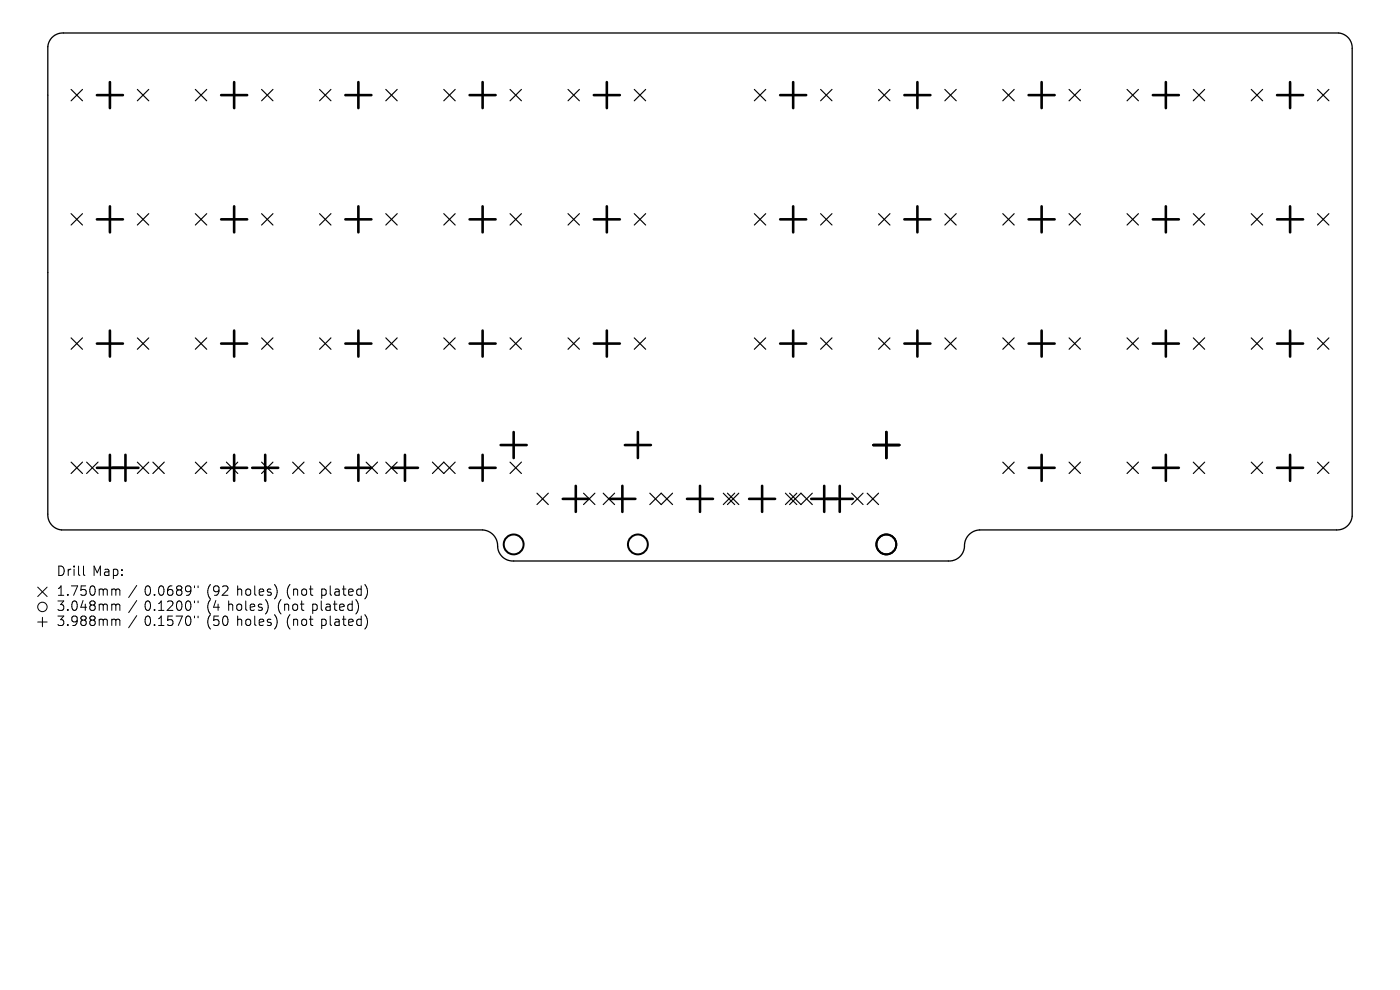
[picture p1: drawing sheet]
<svg xmlns="http://www.w3.org/2000/svg" width="297mm" height="210mm" viewBox="0 0 297 210" stroke-linecap="round" stroke-linejoin="round" font-family="sans-serif">
<defs><g id="words">
<g font-size="2.8">
<text x="12" y="122.6">Drill</text>
<text x="19.6" y="122.6">Map:</text>
<text x="12" y="126.8">1.750mm</text>
<text x="12" y="130">3.048mm</text>
<text x="30.6" y="126.8">0.0689&quot;</text>
<text x="30.6" y="130">0.1200&quot;</text>
<text x="43.9" y="126.8">(92</text>
<text x="43.9" y="130">(4</text>
<text x="48.4" y="130">holes)</text>
<text x="50.3" y="126.8">holes)</text>
<text x="59.1" y="130">(not</text>
<text x="61" y="126.8">(not</text>
<text x="66.5" y="130">plated)</text>
<text x="68.4" y="126.8">plated)</text>
<text x="12" y="133.2">3.988mm</text>
<text x="30.6" y="133.2">0.1570&quot;</text>
<text x="43.9" y="133.2">(50</text>
<text x="50.3" y="133.2">holes)</text>
<text x="61" y="133.2">(not</text>
<text x="68.4" y="133.2">plated)</text>
</g>
</g></defs>
<path d="M11 8l1-.7 1.3-.3h270.7a3.2 3.2 0 0 1 2.9 3.3v99.2a3.2 3.2 0 0 1-3.4 2.9h-75.7a3.5 3.5 0 0 0-3.2 4 3.2 3.2 0 0 1-3.4 2.6h-92.2a3.3 3.3 0 0 1-3.4-3.6 3.4 3.4 0 0 0-3.2-3h-89.4a3.2 3.2 0 0 1-2.9-3.3v-99.2l.2-.8z" fill="none" stroke="#000" stroke-width=".28"/>
<g fill="none" stroke="#000" stroke-width=".24">
<path d="M15.1 19l2.4 2.4M17.5 19l-2.4 2.4M29.1 19l2.5 2.4M31.6 19l-2.5 2.4M41.4 19l2.5 2.4M43.9 19l-2.5 2.4M55.5 19l2.4 2.4M57.9 19l-2.4 2.4M67.8 19l2.4 2.4M70.2 19l-2.4 2.4M81.8 19l2.5 2.4M84.3 19l-2.5 2.4"/>
<path d="M94.1 19l2.5 2.4M96.6 19l-2.5 2.4M108.2 19l2.4 2.4M110.6 19l-2.4 2.4M120.5 19l2.4 2.4M122.9 19l-2.4 2.4M134.6 19l2.4 2.4M137 19l-2.4 2.4M160 19l2.4 2.4M162.4 19l-2.4 2.4M174.1 19l2.4 2.4M176.5 19l-2.4 2.4"/>
<path d="M186.4 19l2.4 2.4M188.8 19l-2.4 2.4M200.4 19l2.5 2.4M202.9 19l-2.5 2.4M212.7 19l2.5 2.4M215.2 19l-2.5 2.4M226.8 19l2.4 2.4M229.2 19l-2.4 2.4M239.1 19l2.4 2.4M241.5 19l-2.4 2.4M253.1 19l2.5 2.4M255.6 19l-2.5 2.4"/>
<path d="M265.4 19l2.5 2.4M267.9 19l-2.5 2.4M279.5 19l2.4 2.4M281.9 19l-2.4 2.4M15.1 45.3l2.4 2.4M17.5 45.3l-2.4 2.4M29.1 45.3l2.5 2.4M31.6 45.3l-2.5 2.4M41.4 45.3l2.5 2.4M43.9 45.3l-2.5 2.4M55.5 45.3l2.4 2.4M57.9 45.3l-2.4 2.4"/>
<path d="M67.8 45.3l2.4 2.4M70.2 45.3l-2.4 2.4M81.8 45.3l2.5 2.4M84.3 45.3l-2.5 2.4M94.1 45.3l2.5 2.4M96.6 45.3l-2.5 2.4M108.2 45.3l2.4 2.4M110.6 45.3l-2.4 2.4M120.5 45.3l2.4 2.4M122.9 45.3l-2.4 2.4M134.6 45.3l2.4 2.4M137 45.3l-2.4 2.4"/>
<path d="M160 45.3l2.4 2.4M162.4 45.3l-2.4 2.4M174.1 45.3l2.4 2.4M176.5 45.3l-2.4 2.4M186.4 45.3l2.4 2.4M188.8 45.3l-2.4 2.4M200.4 45.3l2.5 2.4M202.9 45.3l-2.5 2.4M212.7 45.3l2.5 2.4M215.2 45.3l-2.5 2.4M226.8 45.3l2.4 2.4M229.2 45.3l-2.4 2.4"/>
<path d="M239.1 45.3l2.4 2.4M241.5 45.3l-2.4 2.4M253.1 45.3l2.5 2.4M255.6 45.3l-2.5 2.4M265.4 45.3l2.5 2.4M267.9 45.3l-2.5 2.4M279.5 45.3l2.4 2.4M281.9 45.3l-2.4 2.4M15.1 71.7l2.4 2.4M17.5 71.7l-2.4 2.4M29.1 71.7l2.5 2.4M31.6 71.7l-2.5 2.4"/>
<path d="M41.4 71.7l2.5 2.4M43.9 71.7l-2.5 2.4M55.5 71.7l2.4 2.4M57.9 71.7l-2.4 2.4M67.8 71.7l2.4 2.4M70.2 71.7l-2.4 2.4M81.8 71.7l2.5 2.4M84.3 71.7l-2.5 2.4M94.1 71.7l2.5 2.4M96.6 71.7l-2.5 2.4M108.2 71.7l2.4 2.4M110.6 71.7l-2.4 2.4"/>
<path d="M120.5 71.7l2.4 2.4M122.9 71.7l-2.4 2.4M134.6 71.7l2.4 2.4M137 71.7l-2.4 2.4M160 71.7l2.4 2.4M162.4 71.7l-2.4 2.4M174.1 71.7l2.4 2.4M176.5 71.7l-2.4 2.4M186.4 71.7l2.4 2.4M188.8 71.7l-2.4 2.4M200.4 71.7l2.5 2.4M202.9 71.7l-2.5 2.4"/>
<path d="M212.7 71.7l2.5 2.4M215.2 71.7l-2.5 2.4M226.8 71.7l2.4 2.4M229.2 71.7l-2.4 2.4M239.1 71.7l2.4 2.4M241.5 71.7l-2.4 2.4M253.1 71.7l2.5 2.4M255.6 71.7l-2.5 2.4M265.4 71.7l2.5 2.4M267.9 71.7l-2.5 2.4M279.5 71.7l2.4 2.4M281.9 71.7l-2.4 2.4"/>
<path d="M15.1 98l2.4 2.4M17.5 98l-2.4 2.4M18.4 98l2.4 2.4M20.8 98l-2.4 2.4M29.1 98l2.5 2.4M31.6 98l-2.5 2.4M32.4 98l2.5 2.4M34.9 98l-2.5 2.4M41.4 98l2.5 2.4M43.9 98l-2.5 2.4M48 98l2.4 2.4M50.4 98l-2.4 2.4"/>
<path d="M55.5 98l2.4 2.4M57.9 98l-2.4 2.4M62.1 98l2.4 2.4M64.5 98l-2.4 2.4M67.8 98l2.4 2.4M70.2 98l-2.4 2.4M77.7 98l2.4 2.4M80.1 98l-2.4 2.4M81.8 98l2.5 2.4M84.3 98l-2.5 2.4M91.7 98l2.4 2.4 2.5-2.4M108.2 98l2.4 2.4"/>
<path d="M110.6 98l-2.4 2.4M212.7 98l2.5 2.4M215.2 98l-2.5 2.4M226.8 98l2.4 2.4M229.2 98l-2.4 2.4M239.1 98l2.4 2.4M241.5 98l-2.4 2.4M253.1 98l2.5 2.4M255.6 98l-2.5 2.4M265.4 98l2.5 2.4M267.9 98l-2.5 2.4M279.5 98l2.4 2.4"/>
<path d="M281.9 98l-2.4 2.4M91.7 100.4l2.4-2.4 2.5 2.4M113.9 104.6l2.4 2.4M116.3 104.6l-2.4 2.4M123.8 104.6l2.4 2.4M126.2 104.6l-2.4 2.4M128 104.6l2.4 2.4M130.4 104.6l-2.4 2.4M137.8 104.6l2.5 2.4 2.4-2.4M137.8 107l2.5-2.4 2.4 2.4M153.4 104.6l2.5 2.4M154.3 104.6l2.4 2.4"/>
<path d="M155.9 104.6l-2.5 2.4M156.7 104.6l-2.4 2.4M166.6 104.6l2.4 2.4M167.5 104.6l2.4 2.4 2.4-2.4M167.5 107l2.4-2.4 2.4 2.4M169 104.6l-2.4 2.4M180.7 104.6l2.4 2.4M183.1 104.6l-2.4 2.4M184 104.6l2.4 2.4M186.4 104.6l-2.4 2.4"/>
</g>
<g fill="none" stroke="#000" stroke-width=".42">
<circle cx="109" cy="115.5" r="2.11"/>
<circle cx="135.3" cy="115.5" r="2.11"/>
<circle cx="188" cy="115.5" r="2.11"/>
</g>
<g fill="none" stroke="#000" stroke-width=".55">
<path d="M23.3 17.4v5.5M49.7 17.4v5.5M76 17.4v5.5M102.4 17.4v5.5M128.7 17.4v5.5M168.3 17.4v5.5M194.6 17.4v5.5M221 17.4v5.5M247.3 17.4v5.5M273.7 17.4v5.5M20.6 20.2h5.5M46.9 20.2h5.5"/>
<path d="M73.3 20.2h5.5M99.6 20.2h5.5M126 20.2h5.5M165.5 20.2h5.5M191.9 20.2h5.5M218.2 20.2h5.5M244.6 20.2h5.5M270.9 20.2h5.5M20.6 46.5h5.5M23.3 43.8v5.5M46.9 46.5h5.5M49.7 43.8v5.5"/>
<path d="M73.3 46.5h5.5M76 43.8v5.5M99.6 46.5h5.5M102.4 43.8v5.5M126 46.5h5.5M128.7 43.8v5.5M165.5 46.5h5.5M168.3 43.8v5.5M191.9 46.5h5.5M194.6 43.8v5.5M218.2 46.5h5.5M221 43.8v5.5"/>
<path d="M244.6 46.5h5.5M247.3 43.8v5.5M270.9 46.5h5.5M273.7 43.8v5.5M20.6 72.9h5.5M23.3 70.1v5.5M46.9 72.9h5.5M49.7 70.1v5.5M73.3 72.9h5.5M76 70.1v5.5M99.6 72.9h5.5M102.4 70.1v5.5"/>
<path d="M126 72.9h5.5M128.7 70.1v5.5M165.5 72.9h5.5M168.3 70.1v5.5M191.9 72.9h5.5M194.6 70.1v5.5M218.2 72.9h5.5M221 70.1v5.5M244.6 72.9h5.5M247.3 70.1v5.5M270.9 72.9h5.5M273.7 70.1v5.5"/>
<path d="M20.6 99.2h8.8M23.3 96.5v5.5M26.6 96.5v5.5M46.9 99.2h5.5M49.7 96.5v5.5M53.5 99.2h5.5M56.3 96.5v5.5M73.3 99.2h5.5M76 96.5v5.5M83.2 99.2h5.5M85.9 96.5v5.5M99.6 99.2h5.5"/>
<path d="M102.4 96.5v5.5M106.2 94.4h5.5M109 91.6v5.6M132.6 94.4h5.5M135.3 91.6v5.6M185.3 94.4h5.5M188 91.6v5.6M218.2 99.2h5.5M221 96.5v5.5M244.6 99.2h5.5M247.3 96.5v5.5M270.9 99.2h5.5"/>
<path d="M273.7 96.5v5.5M119.4 105.8h5.5M122.1 103.1v5.5M129.3 105.8h5.5M132 103.1v5.5M145.7 105.8h5.6M148.5 103.1v5.5M158.9 105.8h5.5M161.7 103.1v5.5M172.1 105.8h8.8M174.9 103.1v5.5M178.1 103.1v5.5"/>
</g>
<g fill="none" stroke="#000" stroke-width=".21">
<path d="M8 124.5l2 2M8 131.9h2M9 130.9v2M10 124.5l-2 2M17.7 120.1v1.7l.3 .3M24.3 124.9l.3 .3M24.3 128.1l.3 .3M24.3 131.3l.3 .3M24.6 125.2v1.1M24.6 128.4v1.1M24.6 131.6v1.1M24.6 125.2l.3-.3 .4 .1 .1 1.3"/>
<path d="M24.6 128.4l.3-.3 .4 .1 .1 1.3M24.6 131.6l.3-.3 .4 .1 .1 1.3M29 124.2l-1.7 2.6M29 127.4l-1.7 2.6M29 130.6l-1.7 2.6M41.3 124.3v.4M41.3 127.5v.4M41.3 130.7v.4M42 124.3v.4M42 127.5v.4M42 130.7v.4M56.8 128.1v1.3"/>
<path d="M58.7 124.9v1.3M58.7 131.3v1.3M76 128.1l.1 .8-.5 1.2M77.5 124.1a2.35 2.35 0 0 1 0 2.8M77.5 130.5a2.35 2.35 0 0 1 0 2.8"/>
<circle cx="9" cy="128.7" r="1"/>
</g>
<use href="#words"/>
</svg>
